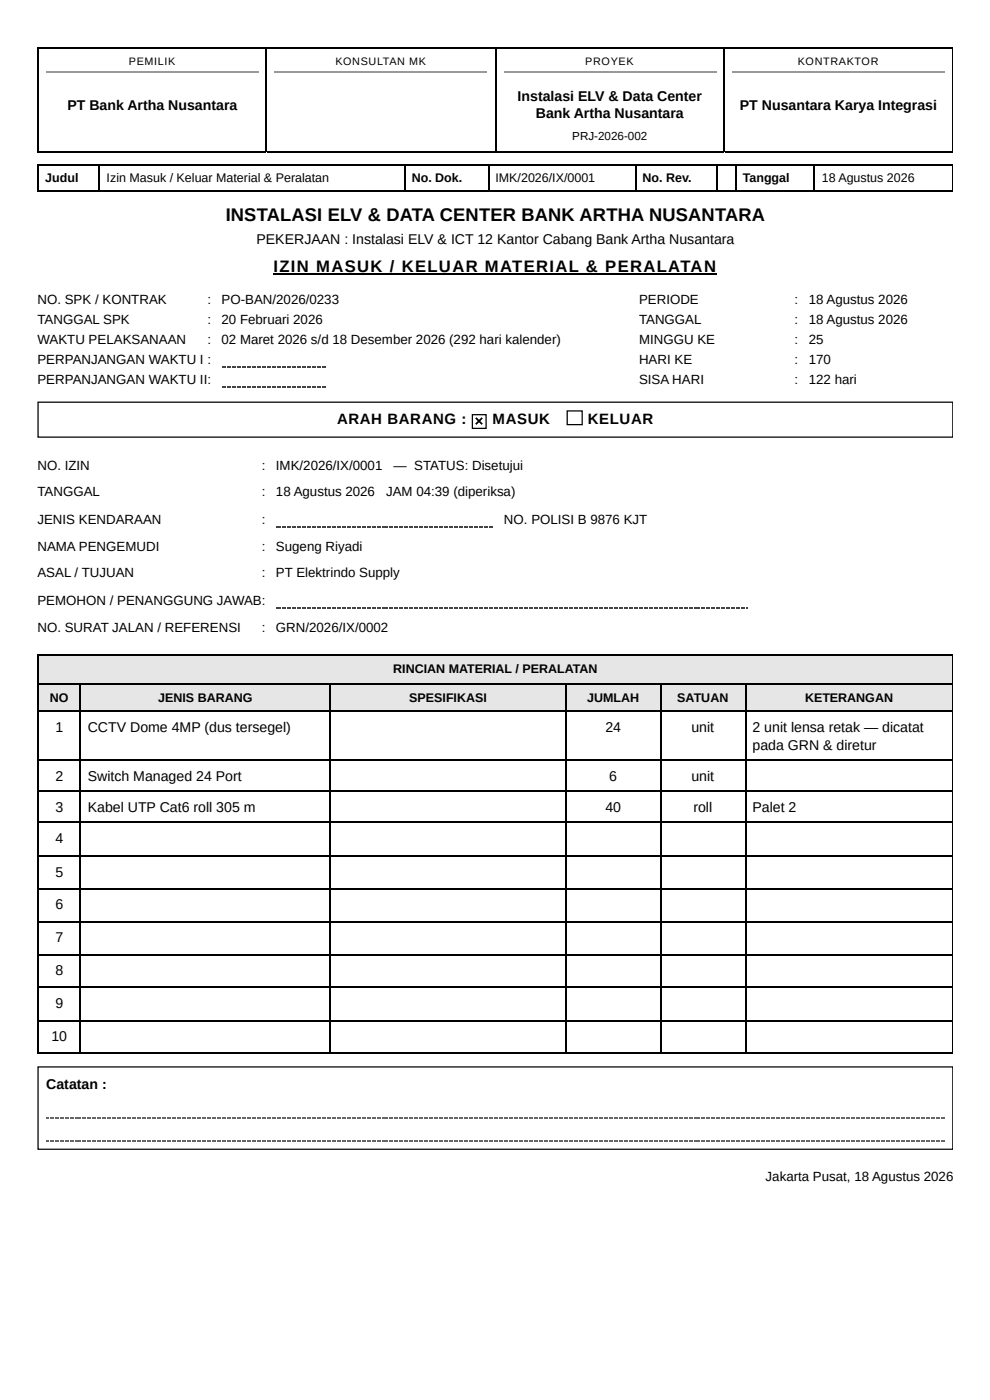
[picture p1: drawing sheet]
<svg xmlns="http://www.w3.org/2000/svg" width="210mm" height="297mm" viewBox="0 0 210 297" stroke-linecap="round" stroke-linejoin="round" font-family="sans-serif">
<defs><g id="words">
<text font-size="3.9" x="47.8" y="46.8">INSTALASI ELV &amp; DATA CENTER BANK ARTHA NUSANTARA</text>
<text font-size="3.5" x="58" y="57.7">IZIN MASUK / KELUAR MATERIAL &amp; PERALATAN</text>
<g font-size="3.2">
<text x="71.5" y="90">ARAH BARANG :</text>
<text x="104.4" y="90">MASUK</text>
<text x="124.6" y="90">KELUAR</text>
</g>
<g font-size="3">
<text x="14.3" y="23.3">PT Bank Artha Nusantara</text>
<text x="109.7" y="21.4">Instalasi ELV &amp; Data Center</text>
<text x="156.9" y="23.3">PT Nusantara Karya Integrasi</text>
<text x="113.6" y="25.1">Bank Artha Nusantara</text>
<text x="54.4" y="51.9">PEKERJAAN : Instalasi ELV &amp; ICT 12 Kantor Cabang Bank Artha Nusantara</text>
<text x="11.7" y="155.3">1</text>
<text x="18.6" y="155.3">CCTV Dome 4MP (dus tersegel)</text>
<text x="128.3" y="155.3">24</text>
<text x="146.6" y="155.3">unit</text>
<text x="159.5" y="155.3">2 unit lensa retak — dicatat</text>
<text x="159.5" y="159">pada GRN &amp; diretur</text>
<text x="11.7" y="165.6">2</text>
<text x="18.6" y="165.6">Switch Managed 24 Port</text>
<text x="129.2" y="165.6">6</text>
<text x="146.6" y="165.6">unit</text>
<text x="11.7" y="172.2">3</text>
<text x="18.6" y="172.2">Kabel UTP Cat6 roll 305 m</text>
<text x="128.3" y="172.2">40</text>
<text x="147" y="172.2">roll</text>
<text x="159.5" y="172.2">Palet 2</text>
<text x="11.7" y="178.9">4</text>
<text x="11.7" y="186">5</text>
<text x="11.7" y="192.9">6</text>
<text x="11.7" y="199.8">7</text>
<text x="11.7" y="206.9">8</text>
<text x="11.7" y="213.8">9</text>
<text x="10.9" y="220.9">10</text>
<text x="9.8" y="231">Catatan :</text>
</g>
<g font-size="2.8">
<text x="7.9" y="64.6">NO. SPK / KONTRAK</text>
<text x="44" y="64.6">:</text>
<text x="47" y="64.6">PO-BAN/2026/0233</text>
<text x="135.5" y="64.6">PERIODE</text>
<text x="168.5" y="64.6">:</text>
<text x="171.5" y="64.6">18 Agustus 2026</text>
<text x="7.9" y="68.8">TANGGAL SPK</text>
<text x="44" y="68.8">:</text>
<text x="47" y="68.8">20 Februari 2026</text>
<text x="135.5" y="68.8">TANGGAL</text>
<text x="168.5" y="68.8">:</text>
<text x="171.5" y="68.8">18 Agustus 2026</text>
<text x="7.9" y="73">WAKTU PELAKSANAAN</text>
<text x="7.9" y="77.3">PERPANJANGAN WAKTU I :</text>
<text x="44" y="73">:</text>
<text x="47" y="73">02 Maret 2026 s/d 18 Desember 2026 (292 hari kalender)</text>
<text x="135.5" y="73">MINGGU KE</text>
<text x="135.5" y="77.3">HARI KE</text>
<text x="168.5" y="73">:</text>
<text x="168.5" y="77.3">:</text>
<text x="171.5" y="73">25</text>
<text x="171.5" y="77.3">170</text>
<text x="7.9" y="81.5">PERPANJANGAN WAKTU II:</text>
<text x="135.5" y="81.5">SISA HARI</text>
<text x="168.5" y="81.5">:</text>
<text x="171.5" y="81.5">122 hari</text>
<text x="7.9" y="99.7">NO. IZIN</text>
<text x="55.5" y="99.7">:</text>
<text x="58.5" y="99.7">IMK/2026/IX/0001</text>
<text x="83.4" y="99.7">— STATUS: Disetujui</text>
<text x="7.9" y="105.3">TANGGAL</text>
<text x="55.5" y="105.3">:</text>
<text x="58.5" y="105.3">18 Agustus 2026</text>
<text x="81.9" y="105.3">JAM 04:39 (diperiksa)</text>
<text x="7.9" y="111.1">JENIS KENDARAAN</text>
<text x="55.5" y="111.1">:</text>
<text x="106.9" y="111.1">NO. POLISI B 9876 KJT</text>
<text x="7.9" y="116.9">NAMA PENGEMUDI</text>
<text x="55.5" y="116.9">:</text>
<text x="58.5" y="116.9">Sugeng Riyadi</text>
<text x="7.9" y="122.5">ASAL / TUJUAN</text>
<text x="55.5" y="122.5">:</text>
<text x="58.5" y="122.5">PT Elektrindo Supply</text>
<text x="7.9" y="128.3">PEMOHON / PENANGGUNG JAWAB:</text>
<text x="7.9" y="134.1">NO. SURAT JALAN / REFERENSI</text>
<text x="55.5" y="134.1">:</text>
<text x="58.5" y="134.1">GRN/2026/IX/0002</text>
<text x="162.3" y="250.6">Jakarta Pusat, 18 Agustus 2026</text>
</g>
<g font-size="2.6">
<text x="9.6" y="38.6">Judul</text>
<text x="22.6" y="38.6">Izin Masuk / Keluar Material &amp; Peralatan</text>
<text x="87.3" y="38.6">No. Dok.</text>
<text x="105" y="38.6">IMK/2026/IX/0001</text>
<text x="136.2" y="38.6">No. Rev.</text>
<text x="157.5" y="38.6">Tanggal</text>
<text x="174.2" y="38.6">18 Agustus 2026</text>
<text x="83.4" y="142.9">RINCIAN MATERIAL / PERALATAN</text>
<text x="10.6" y="149">NO</text>
<text x="33.5" y="149">JENIS BARANG</text>
<text x="86.8" y="149">SPESIFIKASI</text>
<text x="124.5" y="149">JUMLAH</text>
<text x="143.6" y="149">SATUAN</text>
<text x="170.7" y="149">KETERANGAN</text>
</g>
<g font-size="2.5">
<text x="121.3" y="29.6">PRJ-2026-002</text>
<text x="100.5" y="90.2">✕</text>
</g>
<g font-size="2.3">
<text x="27.3" y="13.8">PEMILIK</text>
<text x="71.1" y="13.8">KONSULTAN MK</text>
<text x="124.1" y="13.8">PROYEK</text>
<text x="169.1" y="13.8">KONTRAKTOR</text>
</g>
</g></defs>
<path d="M9.8 15.2h45M58.2 15.2h45M106.9 15.2h45M155.3 15.2h45" fill="none" stroke="#999" stroke-width=".26"/>
<g fill="none" stroke="#000" stroke-width=".26">
<path d="M7.9 10.2h48.5M8.1 10.1v22.2M56.5 10.1v22.2M56.6 10.2h48.4M105.2 10.1v22.2M105.3 10.2h48.2M153.6 10.1v22.2M153.7 10.2h48.3M7.9 32.1h48.5M7.9 35.1h13M8.1 34.9v5.8M21 34.9v5.8"/>
<path d="M21.2 35.1h64.5M56.6 32.1h48.4M85.9 34.9v5.8M86 35.1h17.5M103.6 34.9v5.8M103.7 35.1h31M105.3 32.1h48.2M134.8 34.9v5.8M134.9 35.1h17M152 34.9v5.8M152.1 35.1h3.7M153.7 32.1h48.3"/>
<path d="M156 34.9v5.8M156.1 35.1h16.4M172.6 34.9v5.8M172.8 35.1h29.2M7.9 40.6h13M21.2 40.6h64.5M86 40.6h17.5M103.7 40.6h31M134.9 40.6h17M152.1 40.6h3.7M156.1 40.6h16.4M172.8 40.6h29.2"/>
<path d="M202 85.3h-193.9v7.4h193.9"/>
</g>
<path d="M201.9 10.1v22.2M201.9 34.9v5.8" fill="none" stroke="#000" stroke-width=".21"/>
<g fill="#e6e6e6">
<path d="M8.2 139.2h193.8v5.8h-193.8z"/>
<path d="M8.2 145h9v6.1h-9z"/>
<path d="M17.2 145h52.9v6.1h-52.9z"/>
<path d="M70.1 145h50v6.1h-50z"/>
<path d="M120.1 145h19.9v6.1h-19.9z"/>
<path d="M140 145h18v6.1h-18z"/>
<path d="M158 145h44v6.1h-44z"/>
</g>
<g fill="none" stroke="#000" stroke-width=".26">
<path d="M7.9 139h194.1M8.1 138.9v84.7M7.9 145.1h194.1M7.9 150.9h194.1M17.1 145.3v78.3M70 145.3v78.3M120 145.3v78.3M140.1 145.3v78.3M158.1 145.3v78.3M7.9 161.3h194.1M7.9 167.9h194.1M7.9 174.5h194.1"/>
<path d="M7.9 181.6h194.1M7.9 188.5h194.1M7.9 195.7h194.1M7.9 202.5h194.1M7.9 209.4h194.1M7.9 216.6h194.1M7.9 223.4h194.1M202 226.4h-193.9v17.4h193.9"/>
</g>
<path d="M201.9 138.9v84.7" fill="none" stroke="#000" stroke-width=".21"/>
<g fill="#666">
<path d="M9.8 237.1h.5v.2h-.5z"/>
<path d="M10.6 237.1h.2v.2h-.2z"/>
<path d="M11.1 237.1h.3v.2h-.3z"/>
<path d="M11.6 237.1h.3v.2h-.3z"/>
<path d="M12.2 237.1h.2v.2h-.2z"/>
<path d="M12.7 237.1h.3v.2h-.3z"/>
<path d="M13.2 237.1h.3v.2h-.3z"/>
<path d="M13.8 237.1h.2v.2h-.2z"/>
<path d="M14.3 237.1h.3v.2h-.3z"/>
<path d="M14.8 237.1h.3v.2h-.3z"/>
<path d="M15.3 237.1h.3v.2h-.3z"/>
<path d="M15.9 237.1h.2v.2h-.2z"/>
<path d="M16.4 237.1h.3v.2h-.3z"/>
<path d="M16.9 237.1h.3v.2h-.3z"/>
<path d="M17.5 237.1h.2v.2h-.2z"/>
<path d="M18 237.1h.3v.2h-.3z"/>
<path d="M18.5 237.1h.3v.2h-.3z"/>
<path d="M19 237.1h.3v.2h-.3z"/>
<path d="M19.6 237.1h.2v.2h-.2z"/>
<path d="M20.1 237.1h.3v.2h-.3z"/>
<path d="M20.6 237.1h.3v.2h-.3z"/>
<path d="M21.2 237.1h.2v.2h-.2z"/>
<path d="M21.7 237.1h.3v.2h-.3z"/>
<path d="M22.2 237.1h.3v.2h-.3z"/>
<path d="M22.8 237.1h.2v.2h-.2z"/>
<path d="M23.3 237.1h.2v.2h-.2z"/>
<path d="M23.8 237.1h.3v.2h-.3z"/>
<path d="M24.3 237.1h.3v.2h-.3z"/>
<path d="M24.9 237.1h.2v.2h-.2z"/>
<path d="M25.4 237.1h.3v.2h-.3z"/>
<path d="M25.9 237.1h.3v.2h-.3z"/>
<path d="M26.5 237.1h.2v.2h-.2z"/>
<path d="M27 237.1h.3v.2h-.3z"/>
<path d="M27.5 237.1h.3v.2h-.3z"/>
<path d="M28 237.1h.3v.2h-.3z"/>
<path d="M28.6 237.1h.2v.2h-.2z"/>
<path d="M29.1 237.1h.3v.2h-.3z"/>
<path d="M29.6 237.1h.3v.2h-.3z"/>
<path d="M30.2 237.1h.2v.2h-.2z"/>
<path d="M30.7 237.1h.3v.2h-.3z"/>
<path d="M31.2 237.1h.3v.2h-.3z"/>
<path d="M31.7 237.1h.3v.2h-.3z"/>
<path d="M32.3 237.1h.2v.2h-.2z"/>
<path d="M32.8 237.1h.3v.2h-.3z"/>
<path d="M33.3 237.1h.3v.2h-.3z"/>
<path d="M33.9 237.1h.2v.2h-.2z"/>
<path d="M34.4 237.1h.3v.2h-.3z"/>
<path d="M34.9 237.1h.3v.2h-.3z"/>
<path d="M35.5 237.1h.2v.2h-.2z"/>
<path d="M36 237.1h.2v.2h-.2z"/>
<path d="M36.5 237.1h.3v.2h-.3z"/>
<path d="M37 237.1h.3v.2h-.3z"/>
<path d="M37.6 237.1h.2v.2h-.2z"/>
<path d="M38.1 237.1h.3v.2h-.3z"/>
<path d="M38.6 237.1h.3v.2h-.3z"/>
<path d="M39.2 237.1h.2v.2h-.2z"/>
<path d="M39.7 237.1h.3v.2h-.3z"/>
<path d="M40.2 237.1h.3v.2h-.3z"/>
<path d="M40.7 237.1h.3v.2h-.3z"/>
<path d="M41.3 237.1h.2v.2h-.2z"/>
<path d="M41.8 237.1h.3v.2h-.3z"/>
<path d="M42.3 237.1h.3v.2h-.3z"/>
<path d="M42.9 237.1h.2v.2h-.2z"/>
<path d="M43.4 237.1h.3v.2h-.3z"/>
<path d="M43.9 237.1h.3v.2h-.3z"/>
<path d="M44.4 237.1h.3v.2h-.3z"/>
<path d="M45 237.1h.2v.2h-.2z"/>
<path d="M45.5 237.1h.3v.2h-.3z"/>
<path d="M46 237.1h.3v.2h-.3z"/>
<path d="M46.6 237.1h.2v.2h-.2z"/>
<path d="M47.1 237.1h.3v.2h-.3z"/>
<path d="M47.6 237.1h.3v.2h-.3z"/>
<path d="M48.2 237.1h.2v.2h-.2z"/>
<path d="M48.7 237.1h.2v.2h-.2z"/>
<path d="M49.2 237.1h.3v.2h-.3z"/>
<path d="M49.7 237.1h.3v.2h-.3z"/>
<path d="M50.3 237.1h.2v.2h-.2z"/>
<path d="M50.8 237.1h.3v.2h-.3z"/>
<path d="M51.3 237.1h.3v.2h-.3z"/>
<path d="M51.9 237.1h.2v.2h-.2z"/>
<path d="M52.4 237.1h.3v.2h-.3z"/>
<path d="M52.9 237.1h.3v.2h-.3z"/>
<path d="M53.4 237.1h.3v.2h-.3z"/>
<path d="M54 237.1h.2v.2h-.2z"/>
<path d="M54.5 237.1h.3v.2h-.3z"/>
<path d="M55 237.1h.3v.2h-.3z"/>
<path d="M55.6 237.1h.2v.2h-.2z"/>
<path d="M56.1 237.1h.3v.2h-.3z"/>
<path d="M56.6 237.1h.3v.2h-.3z"/>
<path d="M57.1 237.1h.3v.2h-.3z"/>
<path d="M57.7 237.1h.2v.2h-.2z"/>
<path d="M58.2 237.1h.3v.2h-.3z"/>
<path d="M58.7 237.1h.3v.2h-.3z"/>
<path d="M59.3 237.1h.2v.2h-.2z"/>
<path d="M59.8 237.1h.3v.2h-.3z"/>
<path d="M60.3 237.1h.3v.2h-.3z"/>
<path d="M60.9 237.1h.2v.2h-.2z"/>
<path d="M61.4 237.1h.2v.2h-.2z"/>
<path d="M61.9 237.1h.3v.2h-.3z"/>
<path d="M62.4 237.1h.3v.2h-.3z"/>
<path d="M63 237.1h.2v.2h-.2z"/>
<path d="M63.5 237.1h.3v.2h-.3z"/>
<path d="M64 237.1h.3v.2h-.3z"/>
<path d="M64.6 237.1h.2v.2h-.2z"/>
<path d="M65.1 237.1h.3v.2h-.3z"/>
<path d="M65.6 237.1h.3v.2h-.3z"/>
<path d="M66.1 237.1h.3v.2h-.3z"/>
<path d="M66.7 237.1h.2v.2h-.2z"/>
<path d="M67.2 237.1h.3v.2h-.3z"/>
<path d="M67.7 237.1h.3v.2h-.3z"/>
<path d="M68.3 237.1h.2v.2h-.2z"/>
<path d="M68.8 237.1h.3v.2h-.3z"/>
<path d="M69.3 237.1h.3v.2h-.3z"/>
<path d="M69.8 237.1h.3v.2h-.3z"/>
<path d="M70.4 237.1h.2v.2h-.2z"/>
<path d="M70.9 237.1h.3v.2h-.3z"/>
<path d="M71.4 237.1h.3v.2h-.3z"/>
<path d="M72 237.1h.2v.2h-.2z"/>
<path d="M72.5 237.1h.3v.2h-.3z"/>
<path d="M73 237.1h.3v.2h-.3z"/>
<path d="M73.6 237.1h.2v.2h-.2z"/>
<path d="M74.1 237.1h.2v.2h-.2z"/>
<path d="M74.6 237.1h.3v.2h-.3z"/>
<path d="M75.1 237.1h.3v.2h-.3z"/>
<path d="M75.7 237.1h.2v.2h-.2z"/>
<path d="M76.2 237.1h.3v.2h-.3z"/>
<path d="M76.7 237.1h.3v.2h-.3z"/>
<path d="M77.3 237.1h.2v.2h-.2z"/>
<path d="M77.8 237.1h.3v.2h-.3z"/>
<path d="M78.3 237.1h.3v.2h-.3z"/>
<path d="M78.8 237.1h.3v.2h-.3z"/>
<path d="M79.4 237.1h.2v.2h-.2z"/>
<path d="M79.9 237.1h.3v.2h-.3z"/>
<path d="M80.4 237.1h.3v.2h-.3z"/>
<path d="M81 237.1h.2v.2h-.2z"/>
<path d="M81.5 237.1h.3v.2h-.3z"/>
<path d="M82 237.1h.3v.2h-.3z"/>
<path d="M82.5 237.1h.3v.2h-.3z"/>
<path d="M83.1 237.1h.2v.2h-.2z"/>
<path d="M83.6 237.1h.3v.2h-.3z"/>
<path d="M84.1 237.1h.3v.2h-.3z"/>
<path d="M84.7 237.1h.2v.2h-.2z"/>
<path d="M85.2 237.1h.3v.2h-.3z"/>
<path d="M85.7 237.1h.3v.2h-.3z"/>
<path d="M86.3 237.1h.2v.2h-.2z"/>
<path d="M86.8 237.1h.2v.2h-.2z"/>
<path d="M87.3 237.1h.3v.2h-.3z"/>
<path d="M87.8 237.1h.3v.2h-.3z"/>
<path d="M88.4 237.1h.2v.2h-.2z"/>
<path d="M88.9 237.1h.3v.2h-.3z"/>
<path d="M89.4 237.1h.3v.2h-.3z"/>
<path d="M90 237.1h.2v.2h-.2z"/>
<path d="M90.5 237.1h.3v.2h-.3z"/>
<path d="M91 237.1h.3v.2h-.3z"/>
<path d="M91.5 237.1h.3v.2h-.3z"/>
<path d="M92.1 237.1h.2v.2h-.2z"/>
<path d="M92.6 237.1h.3v.2h-.3z"/>
<path d="M93.1 237.1h.3v.2h-.3z"/>
<path d="M93.7 237.1h.2v.2h-.2z"/>
<path d="M94.2 237.1h.3v.2h-.3z"/>
<path d="M94.7 237.1h.3v.2h-.3z"/>
<path d="M95.2 237.1h.3v.2h-.3z"/>
<path d="M95.8 237.1h.2v.2h-.2z"/>
<path d="M96.3 237.1h.3v.2h-.3z"/>
<path d="M96.8 237.1h.3v.2h-.3z"/>
<path d="M97.4 237.1h.2v.2h-.2z"/>
<path d="M97.9 237.1h.3v.2h-.3z"/>
<path d="M98.4 237.1h.3v.2h-.3z"/>
<path d="M99 237.1h.2v.2h-.2z"/>
<path d="M99.5 237.1h.2v.2h-.2z"/>
<path d="M100 237.1h.3v.2h-.3z"/>
<path d="M100.5 237.1h.3v.2h-.3z"/>
<path d="M101.1 237.1h.2v.2h-.2z"/>
<path d="M101.6 237.1h.3v.2h-.3z"/>
<path d="M102.1 237.1h.3v.2h-.3z"/>
<path d="M102.7 237.1h.2v.2h-.2z"/>
<path d="M103.2 237.1h.3v.2h-.3z"/>
<path d="M103.7 237.1h.3v.2h-.3z"/>
<path d="M104.2 237.1h.3v.2h-.3z"/>
<path d="M104.8 237.1h.2v.2h-.2z"/>
<path d="M105.3 237.1h.3v.2h-.3z"/>
<path d="M105.8 237.1h.3v.2h-.3z"/>
<path d="M106.4 237.1h.2v.2h-.2z"/>
<path d="M106.9 237.1h.3v.2h-.3z"/>
<path d="M107.4 237.1h.3v.2h-.3z"/>
<path d="M107.9 237.1h.3v.2h-.3z"/>
<path d="M108.5 237.1h.2v.2h-.2z"/>
<path d="M109 237.1h.3v.2h-.3z"/>
<path d="M109.5 237.1h.3v.2h-.3z"/>
<path d="M110.1 237.1h.2v.2h-.2z"/>
<path d="M110.6 237.1h.3v.2h-.3z"/>
<path d="M111.1 237.1h.3v.2h-.3z"/>
<path d="M111.7 237.1h.2v.2h-.2z"/>
<path d="M112.2 237.1h.2v.2h-.2z"/>
<path d="M112.7 237.1h.3v.2h-.3z"/>
<path d="M113.2 237.1h.3v.2h-.3z"/>
<path d="M113.8 237.1h.2v.2h-.2z"/>
<path d="M114.3 237.1h.3v.2h-.3z"/>
<path d="M114.8 237.1h.3v.2h-.3z"/>
<path d="M115.4 237.1h.2v.2h-.2z"/>
<path d="M115.9 237.1h.3v.2h-.3z"/>
<path d="M116.4 237.1h.3v.2h-.3z"/>
<path d="M116.9 237.1h.3v.2h-.3z"/>
<path d="M117.5 237.1h.2v.2h-.2z"/>
<path d="M118 237.1h.3v.2h-.3z"/>
<path d="M118.5 237.1h.3v.2h-.3z"/>
<path d="M119.1 237.1h.2v.2h-.2z"/>
<path d="M119.6 237.1h.3v.2h-.3z"/>
<path d="M120.1 237.1h.3v.2h-.3z"/>
<path d="M120.6 237.1h.3v.2h-.3z"/>
<path d="M121.2 237.1h.2v.2h-.2z"/>
<path d="M121.7 237.1h.3v.2h-.3z"/>
<path d="M122.2 237.1h.3v.2h-.3z"/>
<path d="M122.8 237.1h.2v.2h-.2z"/>
<path d="M123.3 237.1h.3v.2h-.3z"/>
<path d="M123.8 237.1h.3v.2h-.3z"/>
<path d="M124.4 237.1h.2v.2h-.2z"/>
<path d="M124.9 237.1h.2v.2h-.2z"/>
<path d="M125.4 237.1h.3v.2h-.3z"/>
<path d="M125.9 237.1h.3v.2h-.3z"/>
<path d="M126.5 237.1h.2v.2h-.2z"/>
<path d="M127 237.1h.3v.2h-.3z"/>
<path d="M127.5 237.1h.3v.2h-.3z"/>
<path d="M128.1 237.1h.2v.2h-.2z"/>
<path d="M128.6 237.1h.3v.2h-.3z"/>
<path d="M129.1 237.1h.3v.2h-.3z"/>
<path d="M129.6 237.1h.3v.2h-.3z"/>
<path d="M130.2 237.1h.2v.2h-.2z"/>
<path d="M130.7 237.1h.3v.2h-.3z"/>
<path d="M131.2 237.1h.3v.2h-.3z"/>
<path d="M131.8 237.1h.2v.2h-.2z"/>
<path d="M132.3 237.1h.3v.2h-.3z"/>
<path d="M132.8 237.1h.3v.2h-.3z"/>
<path d="M133.3 237.1h.3v.2h-.3z"/>
<path d="M133.9 237.1h.2v.2h-.2z"/>
<path d="M134.4 237.1h.3v.2h-.3z"/>
<path d="M134.9 237.1h.3v.2h-.3z"/>
<path d="M135.5 237.1h.2v.2h-.2z"/>
<path d="M136 237.1h.3v.2h-.3z"/>
<path d="M136.5 237.1h.3v.2h-.3z"/>
<path d="M137.1 237.1h.2v.2h-.2z"/>
<path d="M137.6 237.1h.2v.2h-.2z"/>
<path d="M138.1 237.1h.3v.2h-.3z"/>
<path d="M138.6 237.1h.3v.2h-.3z"/>
<path d="M139.2 237.1h.2v.2h-.2z"/>
<path d="M139.7 237.1h.3v.2h-.3z"/>
<path d="M140.2 237.1h.3v.2h-.3z"/>
<path d="M140.8 237.1h.2v.2h-.2z"/>
<path d="M141.3 237.1h.3v.2h-.3z"/>
<path d="M141.8 237.1h.3v.2h-.3z"/>
<path d="M142.3 237.1h.3v.2h-.3z"/>
<path d="M142.9 237.1h.2v.2h-.2z"/>
<path d="M143.4 237.1h.3v.2h-.3z"/>
<path d="M143.9 237.1h.3v.2h-.3z"/>
<path d="M144.5 237.1h.2v.2h-.2z"/>
<path d="M145 237.1h.3v.2h-.3z"/>
<path d="M145.5 237.1h.3v.2h-.3z"/>
<path d="M146 237.1h.3v.2h-.3z"/>
<path d="M146.6 237.1h.2v.2h-.2z"/>
<path d="M147.1 237.1h.3v.2h-.3z"/>
<path d="M147.6 237.1h.3v.2h-.3z"/>
<path d="M148.2 237.1h.2v.2h-.2z"/>
<path d="M148.7 237.1h.3v.2h-.3z"/>
<path d="M149.2 237.1h.3v.2h-.3z"/>
<path d="M149.8 237.1h.2v.2h-.2z"/>
<path d="M150.3 237.1h.2v.2h-.2z"/>
<path d="M150.8 237.1h.3v.2h-.3z"/>
<path d="M151.3 237.1h.3v.2h-.3z"/>
<path d="M151.9 237.1h.2v.2h-.2z"/>
<path d="M152.4 237.1h.3v.2h-.3z"/>
<path d="M152.9 237.1h.3v.2h-.3z"/>
<path d="M153.5 237.1h.2v.2h-.2z"/>
<path d="M154 237.1h.3v.2h-.3z"/>
<path d="M154.5 237.1h.3v.2h-.3z"/>
<path d="M155 237.1h.3v.2h-.3z"/>
<path d="M155.6 237.1h.2v.2h-.2z"/>
<path d="M156.1 237.1h.3v.2h-.3z"/>
<path d="M156.6 237.1h.3v.2h-.3z"/>
<path d="M157.2 237.1h.2v.2h-.2z"/>
<path d="M157.7 237.1h.3v.2h-.3z"/>
<path d="M158.2 237.1h.3v.2h-.3z"/>
<path d="M158.7 237.1h.3v.2h-.3z"/>
<path d="M159.3 237.1h.2v.2h-.2z"/>
<path d="M159.8 237.1h.3v.2h-.3z"/>
<path d="M160.3 237.1h.3v.2h-.3z"/>
<path d="M160.9 237.1h.2v.2h-.2z"/>
<path d="M161.4 237.1h.3v.2h-.3z"/>
<path d="M161.9 237.1h.3v.2h-.3z"/>
<path d="M162.5 237.1h.2v.2h-.2z"/>
<path d="M163 237.1h.2v.2h-.2z"/>
<path d="M163.5 237.1h.3v.2h-.3z"/>
<path d="M164 237.1h.3v.2h-.3z"/>
<path d="M164.6 237.1h.2v.2h-.2z"/>
<path d="M165.1 237.1h.3v.2h-.3z"/>
<path d="M165.6 237.1h.3v.2h-.3z"/>
<path d="M166.2 237.1h.2v.2h-.2z"/>
<path d="M166.7 237.1h.3v.2h-.3z"/>
<path d="M167.2 237.1h.3v.2h-.3z"/>
<path d="M167.7 237.1h.3v.2h-.3z"/>
<path d="M168.3 237.1h.2v.2h-.2z"/>
<path d="M168.8 237.1h.3v.2h-.3z"/>
<path d="M169.3 237.1h.3v.2h-.3z"/>
<path d="M169.9 237.1h.2v.2h-.2z"/>
<path d="M170.4 237.1h.3v.2h-.3z"/>
<path d="M170.9 237.1h.3v.2h-.3z"/>
<path d="M171.4 237.1h.3v.2h-.3z"/>
<path d="M172 237.1h.2v.2h-.2z"/>
<path d="M172.5 237.1h.3v.2h-.3z"/>
<path d="M173 237.1h.3v.2h-.3z"/>
<path d="M173.6 237.1h.2v.2h-.2z"/>
<path d="M174.1 237.1h.3v.2h-.3z"/>
<path d="M174.6 237.1h.3v.2h-.3z"/>
<path d="M175.2 237.1h.2v.2h-.2z"/>
<path d="M175.7 237.1h.2v.2h-.2z"/>
<path d="M176.2 237.1h.3v.2h-.3z"/>
<path d="M176.7 237.1h.3v.2h-.3z"/>
<path d="M177.3 237.1h.2v.2h-.2z"/>
<path d="M177.8 237.1h.3v.2h-.3z"/>
<path d="M178.3 237.1h.3v.2h-.3z"/>
<path d="M178.9 237.1h.2v.2h-.2z"/>
<path d="M179.4 237.1h.3v.2h-.3z"/>
<path d="M179.9 237.1h.3v.2h-.3z"/>
<path d="M180.4 237.1h.3v.2h-.3z"/>
<path d="M181 237.1h.2v.2h-.2z"/>
<path d="M181.5 237.1h.3v.2h-.3z"/>
<path d="M182 237.1h.3v.2h-.3z"/>
<path d="M182.6 237.1h.2v.2h-.2z"/>
<path d="M183.1 237.1h.3v.2h-.3z"/>
<path d="M183.6 237.1h.3v.2h-.3z"/>
<path d="M184.1 237.1h.3v.2h-.3z"/>
<path d="M184.7 237.1h.2v.2h-.2z"/>
<path d="M185.2 237.1h.3v.2h-.3z"/>
<path d="M185.7 237.1h.3v.2h-.3z"/>
<path d="M186.3 237.1h.2v.2h-.2z"/>
<path d="M186.8 237.1h.3v.2h-.3z"/>
<path d="M187.3 237.1h.3v.2h-.3z"/>
<path d="M187.9 237.1h.2v.2h-.2z"/>
<path d="M188.4 237.1h.2v.2h-.2z"/>
<path d="M188.9 237.1h.3v.2h-.3z"/>
<path d="M189.4 237.1h.3v.2h-.3z"/>
<path d="M190 237.1h.2v.2h-.2z"/>
<path d="M190.5 237.1h.3v.2h-.3z"/>
<path d="M191 237.1h.3v.2h-.3z"/>
<path d="M191.6 237.1h.2v.2h-.2z"/>
<path d="M192.1 237.1h.3v.2h-.3z"/>
<path d="M192.6 237.1h.3v.2h-.3z"/>
<path d="M193.1 237.1h.3v.2h-.3z"/>
<path d="M193.7 237.1h.2v.2h-.2z"/>
<path d="M194.2 237.1h.3v.2h-.3z"/>
<path d="M194.7 237.1h.3v.2h-.3z"/>
<path d="M195.3 237.1h.2v.2h-.2z"/>
<path d="M195.8 237.1h.3v.2h-.3z"/>
<path d="M196.3 237.1h.3v.2h-.3z"/>
<path d="M196.8 237.1h.3v.2h-.3z"/>
<path d="M197.4 237.1h.2v.2h-.2z"/>
<path d="M197.9 237.1h.3v.2h-.3z"/>
<path d="M198.4 237.1h.3v.2h-.3z"/>
<path d="M199 237.1h.2v.2h-.2z"/>
<path d="M199.5 237.1h.3v.2h-.3z"/>
<path d="M200 237.1h.3v.2h-.3z"/>
<path d="M9.8 241.8h.5v.3h-.5z"/>
<path d="M10.6 241.8h.2v.3h-.2z"/>
<path d="M11.1 241.8h.3v.3h-.3z"/>
<path d="M11.6 241.8h.3v.3h-.3z"/>
<path d="M12.2 241.8h.2v.3h-.2z"/>
<path d="M12.7 241.8h.3v.3h-.3z"/>
<path d="M13.2 241.8h.3v.3h-.3z"/>
<path d="M13.8 241.8h.2v.3h-.2z"/>
<path d="M14.3 241.8h.3v.3h-.3z"/>
<path d="M14.8 241.8h.3v.3h-.3z"/>
<path d="M15.3 241.8h.3v.3h-.3z"/>
<path d="M15.9 241.8h.2v.3h-.2z"/>
<path d="M16.4 241.8h.3v.3h-.3z"/>
<path d="M16.9 241.8h.3v.3h-.3z"/>
<path d="M17.5 241.8h.2v.3h-.2z"/>
<path d="M18 241.8h.3v.3h-.3z"/>
<path d="M18.5 241.8h.3v.3h-.3z"/>
<path d="M19 241.8h.3v.3h-.3z"/>
<path d="M19.6 241.8h.2v.3h-.2z"/>
<path d="M20.1 241.8h.3v.3h-.3z"/>
<path d="M20.6 241.8h.3v.3h-.3z"/>
<path d="M21.2 241.8h.2v.3h-.2z"/>
<path d="M21.7 241.8h.3v.3h-.3z"/>
<path d="M22.2 241.8h.3v.3h-.3z"/>
<path d="M22.8 241.8h.2v.3h-.2z"/>
<path d="M23.3 241.8h.2v.3h-.2z"/>
<path d="M23.8 241.8h.3v.3h-.3z"/>
<path d="M24.3 241.8h.3v.3h-.3z"/>
<path d="M24.9 241.8h.2v.3h-.2z"/>
<path d="M25.4 241.8h.3v.3h-.3z"/>
<path d="M25.9 241.8h.3v.3h-.3z"/>
<path d="M26.5 241.8h.2v.3h-.2z"/>
<path d="M27 241.8h.3v.3h-.3z"/>
<path d="M27.5 241.8h.3v.3h-.3z"/>
<path d="M28 241.8h.3v.3h-.3z"/>
<path d="M28.6 241.8h.2v.3h-.2z"/>
<path d="M29.1 241.8h.3v.3h-.3z"/>
<path d="M29.6 241.8h.3v.3h-.3z"/>
<path d="M30.2 241.8h.2v.3h-.2z"/>
<path d="M30.7 241.8h.3v.3h-.3z"/>
<path d="M31.2 241.8h.3v.3h-.3z"/>
<path d="M31.7 241.8h.3v.3h-.3z"/>
<path d="M32.3 241.8h.2v.3h-.2z"/>
<path d="M32.8 241.8h.3v.3h-.3z"/>
<path d="M33.3 241.8h.3v.3h-.3z"/>
<path d="M33.9 241.8h.2v.3h-.2z"/>
<path d="M34.4 241.8h.3v.3h-.3z"/>
<path d="M34.9 241.8h.3v.3h-.3z"/>
<path d="M35.5 241.8h.2v.3h-.2z"/>
<path d="M36 241.8h.2v.3h-.2z"/>
<path d="M36.5 241.8h.3v.3h-.3z"/>
<path d="M37 241.8h.3v.3h-.3z"/>
<path d="M37.6 241.8h.2v.3h-.2z"/>
<path d="M38.1 241.8h.3v.3h-.3z"/>
<path d="M38.6 241.8h.3v.3h-.3z"/>
<path d="M39.2 241.8h.2v.3h-.2z"/>
<path d="M39.7 241.8h.3v.3h-.3z"/>
<path d="M40.2 241.8h.3v.3h-.3z"/>
<path d="M40.7 241.8h.3v.3h-.3z"/>
<path d="M41.3 241.8h.2v.3h-.2z"/>
<path d="M41.8 241.8h.3v.3h-.3z"/>
<path d="M42.3 241.8h.3v.3h-.3z"/>
<path d="M42.9 241.8h.2v.3h-.2z"/>
<path d="M43.4 241.8h.3v.3h-.3z"/>
<path d="M43.9 241.8h.3v.3h-.3z"/>
<path d="M44.4 241.8h.3v.3h-.3z"/>
<path d="M45 241.8h.2v.3h-.2z"/>
<path d="M45.5 241.8h.3v.3h-.3z"/>
<path d="M46 241.8h.3v.3h-.3z"/>
<path d="M46.6 241.8h.2v.3h-.2z"/>
<path d="M47.1 241.8h.3v.3h-.3z"/>
<path d="M47.6 241.8h.3v.3h-.3z"/>
<path d="M48.2 241.8h.2v.3h-.2z"/>
<path d="M48.7 241.8h.2v.3h-.2z"/>
<path d="M49.2 241.8h.3v.3h-.3z"/>
<path d="M49.7 241.8h.3v.3h-.3z"/>
<path d="M50.3 241.8h.2v.3h-.2z"/>
<path d="M50.8 241.8h.3v.3h-.3z"/>
<path d="M51.3 241.8h.3v.3h-.3z"/>
<path d="M51.9 241.8h.2v.3h-.2z"/>
<path d="M52.4 241.8h.3v.3h-.3z"/>
<path d="M52.9 241.8h.3v.3h-.3z"/>
<path d="M53.4 241.8h.3v.3h-.3z"/>
<path d="M54 241.8h.2v.3h-.2z"/>
<path d="M54.5 241.8h.3v.3h-.3z"/>
<path d="M55 241.8h.3v.3h-.3z"/>
<path d="M55.6 241.8h.2v.3h-.2z"/>
<path d="M56.1 241.8h.3v.3h-.3z"/>
<path d="M56.6 241.8h.3v.3h-.3z"/>
<path d="M57.1 241.8h.3v.3h-.3z"/>
<path d="M57.7 241.8h.2v.3h-.2z"/>
<path d="M58.2 241.8h.3v.3h-.3z"/>
<path d="M58.7 241.8h.3v.3h-.3z"/>
<path d="M59.3 241.8h.2v.3h-.2z"/>
<path d="M59.8 241.8h.3v.3h-.3z"/>
<path d="M60.3 241.8h.3v.3h-.3z"/>
<path d="M60.9 241.8h.2v.3h-.2z"/>
<path d="M61.4 241.8h.2v.3h-.2z"/>
<path d="M61.9 241.8h.3v.3h-.3z"/>
<path d="M62.4 241.8h.3v.3h-.3z"/>
<path d="M63 241.8h.2v.3h-.2z"/>
<path d="M63.5 241.8h.3v.3h-.3z"/>
<path d="M64 241.8h.3v.3h-.3z"/>
<path d="M64.6 241.8h.2v.3h-.2z"/>
<path d="M65.1 241.8h.3v.3h-.3z"/>
<path d="M65.6 241.8h.3v.3h-.3z"/>
<path d="M66.1 241.8h.3v.3h-.3z"/>
<path d="M66.7 241.8h.2v.3h-.2z"/>
<path d="M67.2 241.8h.3v.3h-.3z"/>
<path d="M67.7 241.8h.3v.3h-.3z"/>
<path d="M68.3 241.8h.2v.3h-.2z"/>
<path d="M68.8 241.8h.3v.3h-.3z"/>
<path d="M69.3 241.8h.3v.3h-.3z"/>
<path d="M69.8 241.8h.3v.3h-.3z"/>
<path d="M70.4 241.8h.2v.3h-.2z"/>
<path d="M70.9 241.8h.3v.3h-.3z"/>
<path d="M71.4 241.8h.3v.3h-.3z"/>
<path d="M72 241.8h.2v.3h-.2z"/>
<path d="M72.5 241.8h.3v.3h-.3z"/>
<path d="M73 241.8h.3v.3h-.3z"/>
<path d="M73.6 241.8h.2v.3h-.2z"/>
<path d="M74.1 241.8h.2v.3h-.2z"/>
<path d="M74.6 241.8h.3v.3h-.3z"/>
<path d="M75.1 241.8h.3v.3h-.3z"/>
<path d="M75.7 241.8h.2v.3h-.2z"/>
<path d="M76.2 241.8h.3v.3h-.3z"/>
<path d="M76.7 241.8h.3v.3h-.3z"/>
<path d="M77.3 241.8h.2v.3h-.2z"/>
<path d="M77.8 241.8h.3v.3h-.3z"/>
<path d="M78.3 241.8h.3v.3h-.3z"/>
<path d="M78.8 241.8h.3v.3h-.3z"/>
<path d="M79.4 241.8h.2v.3h-.2z"/>
<path d="M79.9 241.8h.3v.3h-.3z"/>
<path d="M80.4 241.8h.3v.3h-.3z"/>
<path d="M81 241.8h.2v.3h-.2z"/>
<path d="M81.5 241.8h.3v.3h-.3z"/>
<path d="M82 241.8h.3v.3h-.3z"/>
<path d="M82.5 241.8h.3v.3h-.3z"/>
<path d="M83.1 241.8h.2v.3h-.2z"/>
<path d="M83.6 241.8h.3v.3h-.3z"/>
<path d="M84.1 241.8h.3v.3h-.3z"/>
<path d="M84.7 241.8h.2v.3h-.2z"/>
<path d="M85.2 241.8h.3v.3h-.3z"/>
<path d="M85.7 241.8h.3v.3h-.3z"/>
<path d="M86.3 241.8h.2v.3h-.2z"/>
<path d="M86.8 241.8h.2v.3h-.2z"/>
<path d="M87.3 241.8h.3v.3h-.3z"/>
<path d="M87.8 241.8h.3v.3h-.3z"/>
<path d="M88.4 241.8h.2v.3h-.2z"/>
<path d="M88.9 241.8h.3v.3h-.3z"/>
<path d="M89.4 241.8h.3v.3h-.3z"/>
<path d="M90 241.8h.2v.3h-.2z"/>
<path d="M90.5 241.8h.3v.3h-.3z"/>
<path d="M91 241.8h.3v.3h-.3z"/>
<path d="M91.5 241.8h.3v.3h-.3z"/>
<path d="M92.1 241.8h.2v.3h-.2z"/>
<path d="M92.6 241.8h.3v.3h-.3z"/>
<path d="M93.1 241.8h.3v.3h-.3z"/>
<path d="M93.7 241.8h.2v.3h-.2z"/>
<path d="M94.2 241.8h.3v.3h-.3z"/>
<path d="M94.7 241.8h.3v.3h-.3z"/>
<path d="M95.2 241.8h.3v.3h-.3z"/>
<path d="M95.8 241.8h.2v.3h-.2z"/>
<path d="M96.3 241.8h.3v.3h-.3z"/>
<path d="M96.8 241.8h.3v.3h-.3z"/>
<path d="M97.4 241.8h.2v.3h-.2z"/>
<path d="M97.9 241.8h.3v.3h-.3z"/>
<path d="M98.4 241.8h.3v.3h-.3z"/>
<path d="M99 241.8h.2v.3h-.2z"/>
<path d="M99.5 241.8h.2v.3h-.2z"/>
<path d="M100 241.8h.3v.3h-.3z"/>
<path d="M100.5 241.8h.3v.3h-.3z"/>
<path d="M101.1 241.8h.2v.3h-.2z"/>
<path d="M101.6 241.8h.3v.3h-.3z"/>
<path d="M102.1 241.8h.3v.3h-.3z"/>
<path d="M102.7 241.8h.2v.3h-.2z"/>
<path d="M103.2 241.8h.3v.3h-.3z"/>
<path d="M103.7 241.8h.3v.3h-.3z"/>
<path d="M104.2 241.8h.3v.3h-.3z"/>
<path d="M104.8 241.8h.2v.3h-.2z"/>
<path d="M105.3 241.8h.3v.3h-.3z"/>
<path d="M105.8 241.8h.3v.3h-.3z"/>
<path d="M106.4 241.8h.2v.3h-.2z"/>
<path d="M106.9 241.8h.3v.3h-.3z"/>
<path d="M107.4 241.8h.3v.3h-.3z"/>
<path d="M107.9 241.8h.3v.3h-.3z"/>
<path d="M108.5 241.8h.2v.3h-.2z"/>
<path d="M109 241.8h.3v.3h-.3z"/>
<path d="M109.5 241.8h.3v.3h-.3z"/>
<path d="M110.1 241.8h.2v.3h-.2z"/>
<path d="M110.6 241.8h.3v.3h-.3z"/>
<path d="M111.1 241.8h.3v.3h-.3z"/>
<path d="M111.7 241.8h.2v.3h-.2z"/>
<path d="M112.2 241.8h.2v.3h-.2z"/>
<path d="M112.7 241.8h.3v.3h-.3z"/>
<path d="M113.2 241.8h.3v.3h-.3z"/>
<path d="M113.8 241.8h.2v.3h-.2z"/>
<path d="M114.3 241.8h.3v.3h-.3z"/>
<path d="M114.8 241.8h.3v.3h-.3z"/>
<path d="M115.4 241.8h.2v.3h-.2z"/>
<path d="M115.9 241.8h.3v.3h-.3z"/>
<path d="M116.4 241.8h.3v.3h-.3z"/>
<path d="M116.9 241.8h.3v.3h-.3z"/>
<path d="M117.5 241.8h.2v.3h-.2z"/>
<path d="M118 241.8h.3v.3h-.3z"/>
<path d="M118.5 241.8h.3v.3h-.3z"/>
<path d="M119.1 241.8h.2v.3h-.2z"/>
<path d="M119.6 241.8h.3v.3h-.3z"/>
<path d="M120.1 241.8h.3v.3h-.3z"/>
<path d="M120.6 241.8h.3v.3h-.3z"/>
<path d="M121.2 241.8h.2v.3h-.2z"/>
<path d="M121.7 241.8h.3v.3h-.3z"/>
<path d="M122.2 241.8h.3v.3h-.3z"/>
<path d="M122.8 241.8h.2v.3h-.2z"/>
<path d="M123.3 241.8h.3v.3h-.3z"/>
<path d="M123.8 241.8h.3v.3h-.3z"/>
<path d="M124.4 241.8h.2v.3h-.2z"/>
<path d="M124.9 241.8h.2v.3h-.2z"/>
<path d="M125.4 241.8h.3v.3h-.3z"/>
<path d="M125.9 241.8h.3v.3h-.3z"/>
<path d="M126.5 241.8h.2v.3h-.2z"/>
<path d="M127 241.8h.3v.3h-.3z"/>
<path d="M127.5 241.8h.3v.3h-.3z"/>
<path d="M128.1 241.8h.2v.3h-.2z"/>
<path d="M128.6 241.8h.3v.3h-.3z"/>
<path d="M129.1 241.8h.3v.3h-.3z"/>
<path d="M129.6 241.8h.3v.3h-.3z"/>
<path d="M130.2 241.8h.2v.3h-.2z"/>
<path d="M130.7 241.8h.3v.3h-.3z"/>
<path d="M131.2 241.8h.3v.3h-.3z"/>
<path d="M131.8 241.8h.2v.3h-.2z"/>
<path d="M132.3 241.8h.3v.3h-.3z"/>
<path d="M132.8 241.8h.3v.3h-.3z"/>
<path d="M133.3 241.8h.3v.3h-.3z"/>
<path d="M133.9 241.8h.2v.3h-.2z"/>
<path d="M134.4 241.8h.3v.3h-.3z"/>
<path d="M134.9 241.8h.3v.3h-.3z"/>
<path d="M135.5 241.8h.2v.3h-.2z"/>
<path d="M136 241.8h.3v.3h-.3z"/>
<path d="M136.5 241.8h.3v.3h-.3z"/>
<path d="M137.1 241.8h.2v.3h-.2z"/>
<path d="M137.6 241.8h.2v.3h-.2z"/>
<path d="M138.1 241.8h.3v.3h-.3z"/>
<path d="M138.6 241.8h.3v.3h-.3z"/>
<path d="M139.2 241.8h.2v.3h-.2z"/>
<path d="M139.7 241.8h.3v.3h-.3z"/>
<path d="M140.2 241.8h.3v.3h-.3z"/>
<path d="M140.8 241.8h.2v.3h-.2z"/>
<path d="M141.3 241.8h.3v.3h-.3z"/>
<path d="M141.8 241.8h.3v.3h-.3z"/>
<path d="M142.3 241.8h.3v.3h-.3z"/>
<path d="M142.9 241.8h.2v.3h-.2z"/>
<path d="M143.4 241.8h.3v.3h-.3z"/>
<path d="M143.9 241.8h.3v.3h-.3z"/>
<path d="M144.5 241.8h.2v.3h-.2z"/>
<path d="M145 241.8h.3v.3h-.3z"/>
<path d="M145.5 241.8h.3v.3h-.3z"/>
<path d="M146 241.8h.3v.3h-.3z"/>
<path d="M146.6 241.8h.2v.3h-.2z"/>
<path d="M147.1 241.8h.3v.3h-.3z"/>
<path d="M147.6 241.8h.3v.3h-.3z"/>
<path d="M148.2 241.8h.2v.3h-.2z"/>
<path d="M148.7 241.8h.3v.3h-.3z"/>
<path d="M149.2 241.8h.3v.3h-.3z"/>
<path d="M149.8 241.8h.2v.3h-.2z"/>
<path d="M150.3 241.8h.2v.3h-.2z"/>
<path d="M150.8 241.8h.3v.3h-.3z"/>
<path d="M151.3 241.8h.3v.3h-.3z"/>
<path d="M151.9 241.8h.2v.3h-.2z"/>
<path d="M152.4 241.8h.3v.3h-.3z"/>
<path d="M152.9 241.8h.3v.3h-.3z"/>
<path d="M153.5 241.8h.2v.3h-.2z"/>
<path d="M154 241.8h.3v.3h-.3z"/>
<path d="M154.5 241.8h.3v.3h-.3z"/>
<path d="M155 241.8h.3v.3h-.3z"/>
<path d="M155.6 241.8h.2v.3h-.2z"/>
<path d="M156.1 241.8h.3v.3h-.3z"/>
<path d="M156.6 241.8h.3v.3h-.3z"/>
<path d="M157.2 241.8h.2v.3h-.2z"/>
<path d="M157.7 241.8h.3v.3h-.3z"/>
<path d="M158.2 241.8h.3v.3h-.3z"/>
<path d="M158.7 241.8h.3v.3h-.3z"/>
<path d="M159.3 241.8h.2v.3h-.2z"/>
<path d="M159.8 241.8h.3v.3h-.3z"/>
<path d="M160.3 241.8h.3v.3h-.3z"/>
<path d="M160.9 241.8h.2v.3h-.2z"/>
<path d="M161.4 241.8h.3v.3h-.3z"/>
<path d="M161.9 241.8h.3v.3h-.3z"/>
<path d="M162.5 241.8h.2v.3h-.2z"/>
<path d="M163 241.8h.2v.3h-.2z"/>
<path d="M163.5 241.8h.3v.3h-.3z"/>
<path d="M164 241.8h.3v.3h-.3z"/>
<path d="M164.6 241.8h.2v.3h-.2z"/>
<path d="M165.1 241.8h.3v.3h-.3z"/>
<path d="M165.6 241.8h.3v.3h-.3z"/>
<path d="M166.2 241.8h.2v.3h-.2z"/>
<path d="M166.7 241.8h.3v.3h-.3z"/>
<path d="M167.2 241.8h.3v.3h-.3z"/>
<path d="M167.7 241.8h.3v.3h-.3z"/>
<path d="M168.3 241.8h.2v.3h-.2z"/>
<path d="M168.8 241.8h.3v.3h-.3z"/>
<path d="M169.3 241.8h.3v.3h-.3z"/>
<path d="M169.9 241.8h.2v.3h-.2z"/>
<path d="M170.4 241.8h.3v.3h-.3z"/>
<path d="M170.9 241.8h.3v.3h-.3z"/>
<path d="M171.4 241.8h.3v.3h-.3z"/>
<path d="M172 241.8h.2v.3h-.2z"/>
<path d="M172.5 241.8h.3v.3h-.3z"/>
<path d="M173 241.8h.3v.3h-.3z"/>
<path d="M173.6 241.8h.2v.3h-.2z"/>
<path d="M174.1 241.8h.3v.3h-.3z"/>
<path d="M174.6 241.8h.3v.3h-.3z"/>
<path d="M175.2 241.8h.2v.3h-.2z"/>
<path d="M175.7 241.8h.2v.3h-.2z"/>
<path d="M176.2 241.8h.3v.3h-.3z"/>
<path d="M176.7 241.8h.3v.3h-.3z"/>
<path d="M177.3 241.8h.2v.3h-.2z"/>
<path d="M177.8 241.8h.3v.3h-.3z"/>
<path d="M178.3 241.8h.3v.3h-.3z"/>
<path d="M178.9 241.8h.2v.3h-.2z"/>
<path d="M179.4 241.8h.3v.3h-.3z"/>
<path d="M179.9 241.8h.3v.3h-.3z"/>
<path d="M180.4 241.8h.3v.3h-.3z"/>
<path d="M181 241.8h.2v.3h-.2z"/>
<path d="M181.5 241.8h.3v.3h-.3z"/>
<path d="M182 241.8h.3v.3h-.3z"/>
<path d="M182.6 241.8h.2v.3h-.2z"/>
<path d="M183.1 241.8h.3v.3h-.3z"/>
<path d="M183.6 241.8h.3v.3h-.3z"/>
<path d="M184.1 241.8h.3v.3h-.3z"/>
<path d="M184.7 241.8h.2v.3h-.2z"/>
<path d="M185.2 241.8h.3v.3h-.3z"/>
<path d="M185.7 241.8h.3v.3h-.3z"/>
<path d="M186.3 241.8h.2v.3h-.2z"/>
<path d="M186.8 241.8h.3v.3h-.3z"/>
<path d="M187.3 241.8h.3v.3h-.3z"/>
<path d="M187.9 241.8h.2v.3h-.2z"/>
<path d="M188.4 241.8h.2v.3h-.2z"/>
<path d="M188.9 241.8h.3v.3h-.3z"/>
<path d="M189.4 241.8h.3v.3h-.3z"/>
<path d="M190 241.8h.2v.3h-.2z"/>
<path d="M190.5 241.8h.3v.3h-.3z"/>
<path d="M191 241.8h.3v.3h-.3z"/>
<path d="M191.6 241.8h.2v.3h-.2z"/>
<path d="M192.1 241.8h.3v.3h-.3z"/>
<path d="M192.6 241.8h.3v.3h-.3z"/>
<path d="M193.1 241.8h.3v.3h-.3z"/>
<path d="M193.7 241.8h.2v.3h-.2z"/>
<path d="M194.2 241.8h.3v.3h-.3z"/>
<path d="M194.7 241.8h.3v.3h-.3z"/>
<path d="M195.3 241.8h.2v.3h-.2z"/>
<path d="M195.8 241.8h.3v.3h-.3z"/>
<path d="M196.3 241.8h.3v.3h-.3z"/>
<path d="M196.8 241.8h.3v.3h-.3z"/>
<path d="M197.4 241.8h.2v.3h-.2z"/>
<path d="M197.9 241.8h.3v.3h-.3z"/>
<path d="M198.4 241.8h.3v.3h-.3z"/>
<path d="M199 241.8h.2v.3h-.2z"/>
<path d="M199.5 241.8h.3v.3h-.3z"/>
<path d="M200 241.8h.3v.3h-.3z"/>
</g>
<path d="M58 58.1h94.1" fill="none" stroke="#000" stroke-width=".26"/>
<g fill="#444">
<path d="M47.1 77.8h.3v.3h-.3z"/>
<path d="M47.6 77.8h.3v.3h-.3z"/>
<path d="M48.2 77.8h.2v.3h-.2z"/>
<path d="M48.7 77.8h.2v.3h-.2z"/>
<path d="M49.2 77.8h.3v.3h-.3z"/>
<path d="M49.7 77.8h.3v.3h-.3z"/>
<path d="M50.3 77.8h.2v.3h-.2z"/>
<path d="M50.8 77.8h.3v.3h-.3z"/>
<path d="M51.3 77.8h.3v.3h-.3z"/>
<path d="M51.9 77.8h.2v.3h-.2z"/>
<path d="M52.4 77.8h.3v.3h-.3z"/>
<path d="M52.9 77.8h.3v.3h-.3z"/>
<path d="M53.4 77.8h.3v.3h-.3z"/>
<path d="M54 77.8h.2v.3h-.2z"/>
<path d="M54.5 77.8h.3v.3h-.3z"/>
<path d="M55 77.8h.3v.3h-.3z"/>
<path d="M55.6 77.8h.2v.3h-.2z"/>
<path d="M56.1 77.8h.3v.3h-.3z"/>
<path d="M56.6 77.8h.3v.3h-.3z"/>
<path d="M57.1 77.8h.3v.3h-.3z"/>
<path d="M57.7 77.8h.2v.3h-.2z"/>
<path d="M58.2 77.8h.3v.3h-.3z"/>
<path d="M58.7 77.8h.3v.3h-.3z"/>
<path d="M59.3 77.8h.2v.3h-.2z"/>
<path d="M59.8 77.8h.3v.3h-.3z"/>
<path d="M60.3 77.8h.3v.3h-.3z"/>
<path d="M60.9 77.8h.2v.3h-.2z"/>
<path d="M61.4 77.8h.2v.3h-.2z"/>
<path d="M61.9 77.8h.3v.3h-.3z"/>
<path d="M62.4 77.8h.3v.3h-.3z"/>
<path d="M63 77.8h.2v.3h-.2z"/>
<path d="M63.5 77.8h.3v.3h-.3z"/>
<path d="M64 77.8h.3v.3h-.3z"/>
<path d="M64.6 77.8h.2v.3h-.2z"/>
<path d="M65.1 77.8h.3v.3h-.3z"/>
<path d="M65.6 77.8h.3v.3h-.3z"/>
<path d="M66.1 77.8h.3v.3h-.3z"/>
<path d="M66.7 77.8h.2v.3h-.2z"/>
<path d="M67.2 77.8h.3v.3h-.3z"/>
<path d="M67.7 77.8h.3v.3h-.3z"/>
<path d="M68.3 77.8h.2v.3h-.2z"/>
<path d="M68.8 77.8h.3v.3h-.3z"/>
<path d="M47.1 82h.3v.3h-.3z"/>
<path d="M47.6 82h.3v.3h-.3z"/>
<path d="M48.2 82h.2v.3h-.2z"/>
<path d="M48.7 82h.2v.3h-.2z"/>
<path d="M49.2 82h.3v.3h-.3z"/>
<path d="M49.7 82h.3v.3h-.3z"/>
<path d="M50.3 82h.2v.3h-.2z"/>
<path d="M50.8 82h.3v.3h-.3z"/>
<path d="M51.3 82h.3v.3h-.3z"/>
<path d="M51.9 82h.2v.3h-.2z"/>
<path d="M52.4 82h.3v.3h-.3z"/>
<path d="M52.9 82h.3v.3h-.3z"/>
<path d="M53.4 82h.3v.3h-.3z"/>
<path d="M54 82h.2v.3h-.2z"/>
<path d="M54.5 82h.3v.3h-.3z"/>
<path d="M55 82h.3v.3h-.3z"/>
<path d="M55.6 82h.2v.3h-.2z"/>
<path d="M56.1 82h.3v.3h-.3z"/>
<path d="M56.6 82h.3v.3h-.3z"/>
<path d="M57.1 82h.3v.3h-.3z"/>
<path d="M57.7 82h.2v.3h-.2z"/>
<path d="M58.2 82h.3v.3h-.3z"/>
<path d="M58.7 82h.3v.3h-.3z"/>
<path d="M59.3 82h.2v.3h-.2z"/>
<path d="M59.8 82h.3v.3h-.3z"/>
<path d="M60.3 82h.3v.3h-.3z"/>
<path d="M60.9 82h.2v.3h-.2z"/>
<path d="M61.4 82h.2v.3h-.2z"/>
<path d="M61.9 82h.3v.3h-.3z"/>
<path d="M62.4 82h.3v.3h-.3z"/>
<path d="M63 82h.2v.3h-.2z"/>
<path d="M63.5 82h.3v.3h-.3z"/>
<path d="M64 82h.3v.3h-.3z"/>
<path d="M64.6 82h.2v.3h-.2z"/>
<path d="M65.1 82h.3v.3h-.3z"/>
<path d="M65.6 82h.3v.3h-.3z"/>
<path d="M66.1 82h.3v.3h-.3z"/>
<path d="M66.7 82h.2v.3h-.2z"/>
<path d="M67.2 82h.3v.3h-.3z"/>
<path d="M67.7 82h.3v.3h-.3z"/>
<path d="M68.3 82h.2v.3h-.2z"/>
<path d="M68.8 82h.3v.3h-.3z"/>
</g>
<path d="M100.1 88h3v2.9h-3zM120.3 87.2h3.1v2.9h-3.1z" fill="none" stroke="#000" stroke-width=".26"/>
<g fill="#444">
<path d="M58.5 111.7h.5v.2h-.5z"/>
<path d="M59.3 111.7h.2v.2h-.2z"/>
<path d="M59.8 111.7h.3v.2h-.3z"/>
<path d="M60.3 111.7h.3v.2h-.3z"/>
<path d="M60.9 111.7h.2v.2h-.2z"/>
<path d="M61.4 111.7h.2v.2h-.2z"/>
<path d="M61.9 111.7h.3v.2h-.3z"/>
<path d="M62.4 111.7h.3v.2h-.3z"/>
<path d="M63 111.7h.2v.2h-.2z"/>
<path d="M63.5 111.7h.3v.2h-.3z"/>
<path d="M64 111.7h.3v.2h-.3z"/>
<path d="M64.6 111.7h.2v.2h-.2z"/>
<path d="M65.1 111.7h.3v.2h-.3z"/>
<path d="M65.6 111.7h.3v.2h-.3z"/>
<path d="M66.1 111.7h.3v.2h-.3z"/>
<path d="M66.7 111.7h.2v.2h-.2z"/>
<path d="M67.2 111.7h.3v.2h-.3z"/>
<path d="M67.7 111.7h.3v.2h-.3z"/>
<path d="M68.3 111.7h.2v.2h-.2z"/>
<path d="M68.8 111.7h.3v.2h-.3z"/>
<path d="M69.3 111.7h.3v.2h-.3z"/>
<path d="M69.8 111.7h.3v.2h-.3z"/>
<path d="M70.4 111.7h.2v.2h-.2z"/>
<path d="M70.9 111.7h.3v.2h-.3z"/>
<path d="M71.4 111.7h.3v.2h-.3z"/>
<path d="M72 111.7h.2v.2h-.2z"/>
<path d="M72.5 111.7h.3v.2h-.3z"/>
<path d="M73 111.7h.3v.2h-.3z"/>
<path d="M73.6 111.7h.2v.2h-.2z"/>
<path d="M74.1 111.7h.2v.2h-.2z"/>
<path d="M74.6 111.7h.3v.2h-.3z"/>
<path d="M75.1 111.7h.3v.2h-.3z"/>
<path d="M75.7 111.7h.2v.2h-.2z"/>
<path d="M76.2 111.7h.3v.2h-.3z"/>
<path d="M76.7 111.7h.3v.2h-.3z"/>
<path d="M77.3 111.7h.2v.2h-.2z"/>
<path d="M77.8 111.7h.3v.2h-.3z"/>
<path d="M78.3 111.7h.3v.2h-.3z"/>
<path d="M78.8 111.7h.3v.2h-.3z"/>
<path d="M79.4 111.7h.2v.2h-.2z"/>
<path d="M79.9 111.7h.3v.2h-.3z"/>
<path d="M80.4 111.7h.3v.2h-.3z"/>
<path d="M81 111.7h.2v.2h-.2z"/>
<path d="M81.5 111.7h.3v.2h-.3z"/>
<path d="M82 111.7h.3v.2h-.3z"/>
<path d="M82.5 111.7h.3v.2h-.3z"/>
<path d="M83.1 111.7h.2v.2h-.2z"/>
<path d="M83.6 111.7h.3v.2h-.3z"/>
<path d="M84.1 111.7h.3v.2h-.3z"/>
<path d="M84.7 111.7h.2v.2h-.2z"/>
<path d="M85.2 111.7h.3v.2h-.3z"/>
<path d="M85.7 111.7h.3v.2h-.3z"/>
<path d="M86.3 111.7h.2v.2h-.2z"/>
<path d="M86.8 111.7h.2v.2h-.2z"/>
<path d="M87.3 111.7h.3v.2h-.3z"/>
<path d="M87.8 111.7h.3v.2h-.3z"/>
<path d="M88.4 111.7h.2v.2h-.2z"/>
<path d="M88.9 111.7h.3v.2h-.3z"/>
<path d="M89.4 111.7h.3v.2h-.3z"/>
<path d="M90 111.7h.2v.2h-.2z"/>
<path d="M90.5 111.7h.3v.2h-.3z"/>
<path d="M91 111.7h.3v.2h-.3z"/>
<path d="M91.5 111.7h.3v.2h-.3z"/>
<path d="M92.1 111.7h.2v.2h-.2z"/>
<path d="M92.6 111.7h.3v.2h-.3z"/>
<path d="M93.1 111.7h.3v.2h-.3z"/>
<path d="M93.7 111.7h.2v.2h-.2z"/>
<path d="M94.2 111.7h.3v.2h-.3z"/>
<path d="M94.7 111.7h.3v.2h-.3z"/>
<path d="M95.2 111.7h.3v.2h-.3z"/>
<path d="M95.8 111.7h.2v.2h-.2z"/>
<path d="M96.3 111.7h.3v.2h-.3z"/>
<path d="M96.8 111.7h.3v.2h-.3z"/>
<path d="M97.4 111.7h.2v.2h-.2z"/>
<path d="M97.9 111.7h.3v.2h-.3z"/>
<path d="M98.4 111.7h.3v.2h-.3z"/>
<path d="M99 111.7h.2v.2h-.2z"/>
<path d="M99.5 111.7h.2v.2h-.2z"/>
<path d="M100 111.7h.3v.2h-.3z"/>
<path d="M100.5 111.7h.3v.2h-.3z"/>
<path d="M101.1 111.7h.2v.2h-.2z"/>
<path d="M101.6 111.7h.3v.2h-.3z"/>
<path d="M102.1 111.7h.3v.2h-.3z"/>
<path d="M102.7 111.7h.2v.2h-.2z"/>
<path d="M103.2 111.7h.3v.2h-.3z"/>
<path d="M103.7 111.7h.3v.2h-.3z"/>
<path d="M104.2 111.7h.3v.2h-.3z"/>
<path d="M58.5 128.9h.5v.2h-.5z"/>
<path d="M59.3 128.9h.2v.2h-.2z"/>
<path d="M59.8 128.9h.3v.2h-.3z"/>
<path d="M60.3 128.9h.3v.2h-.3z"/>
<path d="M60.9 128.9h.2v.2h-.2z"/>
<path d="M61.4 128.9h.2v.2h-.2z"/>
<path d="M61.9 128.9h.3v.2h-.3z"/>
<path d="M62.4 128.9h.3v.2h-.3z"/>
<path d="M63 128.9h.2v.2h-.2z"/>
<path d="M63.5 128.9h.3v.2h-.3z"/>
<path d="M64 128.9h.3v.2h-.3z"/>
<path d="M64.6 128.9h.2v.2h-.2z"/>
<path d="M65.1 128.9h.3v.2h-.3z"/>
<path d="M65.6 128.9h.3v.2h-.3z"/>
<path d="M66.1 128.9h.3v.2h-.3z"/>
<path d="M66.7 128.9h.2v.2h-.2z"/>
<path d="M67.2 128.9h.3v.2h-.3z"/>
<path d="M67.7 128.9h.3v.2h-.3z"/>
<path d="M68.3 128.9h.2v.2h-.2z"/>
<path d="M68.8 128.9h.3v.2h-.3z"/>
<path d="M69.3 128.9h.3v.2h-.3z"/>
<path d="M69.8 128.9h.3v.2h-.3z"/>
<path d="M70.4 128.9h.2v.2h-.2z"/>
<path d="M70.9 128.9h.3v.2h-.3z"/>
<path d="M71.4 128.9h.3v.2h-.3z"/>
<path d="M72 128.9h.2v.2h-.2z"/>
<path d="M72.5 128.9h.3v.2h-.3z"/>
<path d="M73 128.9h.3v.2h-.3z"/>
<path d="M73.6 128.9h.2v.2h-.2z"/>
<path d="M74.1 128.9h.2v.2h-.2z"/>
<path d="M74.6 128.9h.3v.2h-.3z"/>
<path d="M75.1 128.9h.3v.2h-.3z"/>
<path d="M75.7 128.9h.2v.2h-.2z"/>
<path d="M76.2 128.9h.3v.2h-.3z"/>
<path d="M76.7 128.9h.3v.2h-.3z"/>
<path d="M77.3 128.9h.2v.2h-.2z"/>
<path d="M77.8 128.9h.3v.2h-.3z"/>
<path d="M78.3 128.9h.3v.2h-.3z"/>
<path d="M78.8 128.9h.3v.2h-.3z"/>
<path d="M79.4 128.9h.2v.2h-.2z"/>
<path d="M79.9 128.9h.3v.2h-.3z"/>
<path d="M80.4 128.9h.3v.2h-.3z"/>
<path d="M81 128.9h.2v.2h-.2z"/>
<path d="M81.5 128.9h.3v.2h-.3z"/>
<path d="M82 128.9h.3v.2h-.3z"/>
<path d="M82.5 128.9h.3v.2h-.3z"/>
<path d="M83.1 128.9h.2v.2h-.2z"/>
<path d="M83.6 128.9h.3v.2h-.3z"/>
<path d="M84.1 128.9h.3v.2h-.3z"/>
<path d="M84.7 128.9h.2v.2h-.2z"/>
<path d="M85.2 128.9h.3v.2h-.3z"/>
<path d="M85.7 128.9h.3v.2h-.3z"/>
<path d="M86.3 128.9h.2v.2h-.2z"/>
<path d="M86.8 128.9h.2v.2h-.2z"/>
<path d="M87.3 128.9h.3v.2h-.3z"/>
<path d="M87.8 128.9h.3v.2h-.3z"/>
<path d="M88.4 128.9h.2v.2h-.2z"/>
<path d="M88.9 128.9h.3v.2h-.3z"/>
<path d="M89.4 128.9h.3v.2h-.3z"/>
<path d="M90 128.9h.2v.2h-.2z"/>
<path d="M90.5 128.9h.3v.2h-.3z"/>
<path d="M91 128.9h.3v.2h-.3z"/>
<path d="M91.5 128.9h.3v.2h-.3z"/>
<path d="M92.1 128.9h.2v.2h-.2z"/>
<path d="M92.6 128.9h.3v.2h-.3z"/>
<path d="M93.1 128.9h.3v.2h-.3z"/>
<path d="M93.7 128.9h.2v.2h-.2z"/>
<path d="M94.2 128.9h.3v.2h-.3z"/>
<path d="M94.7 128.9h.3v.2h-.3z"/>
<path d="M95.2 128.9h.3v.2h-.3z"/>
<path d="M95.8 128.9h.2v.2h-.2z"/>
<path d="M96.3 128.9h.3v.2h-.3z"/>
<path d="M96.8 128.9h.3v.2h-.3z"/>
<path d="M97.4 128.9h.2v.2h-.2z"/>
<path d="M97.9 128.9h.3v.2h-.3z"/>
<path d="M98.4 128.9h.3v.2h-.3z"/>
<path d="M99 128.9h.2v.2h-.2z"/>
<path d="M99.5 128.9h.2v.2h-.2z"/>
<path d="M100 128.9h.3v.2h-.3z"/>
<path d="M100.5 128.9h.3v.2h-.3z"/>
<path d="M101.1 128.9h.2v.2h-.2z"/>
<path d="M101.6 128.9h.3v.2h-.3z"/>
<path d="M102.1 128.9h.3v.2h-.3z"/>
<path d="M102.7 128.9h.2v.2h-.2z"/>
<path d="M103.2 128.9h.3v.2h-.3z"/>
<path d="M103.7 128.9h.3v.2h-.3z"/>
<path d="M104.2 128.9h.3v.2h-.3z"/>
<path d="M104.8 128.9h.2v.2h-.2z"/>
<path d="M105.3 128.9h.3v.2h-.3z"/>
<path d="M105.8 128.9h.3v.2h-.3z"/>
<path d="M106.4 128.9h.2v.2h-.2z"/>
<path d="M106.9 128.9h.3v.2h-.3z"/>
<path d="M107.4 128.9h.3v.2h-.3z"/>
<path d="M107.9 128.9h.3v.2h-.3z"/>
<path d="M108.5 128.9h.2v.2h-.2z"/>
<path d="M109 128.9h.3v.2h-.3z"/>
<path d="M109.5 128.9h.3v.2h-.3z"/>
<path d="M110.1 128.9h.2v.2h-.2z"/>
<path d="M110.6 128.9h.3v.2h-.3z"/>
<path d="M111.1 128.9h.3v.2h-.3z"/>
<path d="M111.7 128.9h.2v.2h-.2z"/>
<path d="M112.2 128.9h.2v.2h-.2z"/>
<path d="M112.7 128.9h.3v.2h-.3z"/>
<path d="M113.2 128.9h.3v.2h-.3z"/>
<path d="M113.8 128.9h.2v.2h-.2z"/>
<path d="M114.3 128.9h.3v.2h-.3z"/>
<path d="M114.8 128.9h.3v.2h-.3z"/>
<path d="M115.4 128.9h.2v.2h-.2z"/>
<path d="M115.9 128.9h.3v.2h-.3z"/>
<path d="M116.4 128.9h.3v.2h-.3z"/>
<path d="M116.9 128.9h.3v.2h-.3z"/>
<path d="M117.5 128.9h.2v.2h-.2z"/>
<path d="M118 128.9h.3v.2h-.3z"/>
<path d="M118.5 128.9h.3v.2h-.3z"/>
<path d="M119.1 128.9h.2v.2h-.2z"/>
<path d="M119.6 128.9h.3v.2h-.3z"/>
<path d="M120.1 128.9h.3v.2h-.3z"/>
<path d="M120.6 128.9h.3v.2h-.3z"/>
<path d="M121.2 128.9h.2v.2h-.2z"/>
<path d="M121.7 128.9h.3v.2h-.3z"/>
<path d="M122.2 128.9h.3v.2h-.3z"/>
<path d="M122.8 128.9h.2v.2h-.2z"/>
<path d="M123.3 128.9h.3v.2h-.3z"/>
<path d="M123.8 128.9h.3v.2h-.3z"/>
<path d="M124.4 128.9h.2v.2h-.2z"/>
<path d="M124.9 128.9h.2v.2h-.2z"/>
<path d="M125.4 128.9h.3v.2h-.3z"/>
<path d="M125.9 128.9h.3v.2h-.3z"/>
<path d="M126.5 128.9h.2v.2h-.2z"/>
<path d="M127 128.9h.3v.2h-.3z"/>
<path d="M127.5 128.9h.3v.2h-.3z"/>
<path d="M128.1 128.9h.2v.2h-.2z"/>
<path d="M128.6 128.9h.3v.2h-.3z"/>
<path d="M129.1 128.9h.3v.2h-.3z"/>
<path d="M129.6 128.9h.3v.2h-.3z"/>
<path d="M130.2 128.9h.2v.2h-.2z"/>
<path d="M130.7 128.9h.3v.2h-.3z"/>
<path d="M131.2 128.9h.3v.2h-.3z"/>
<path d="M131.8 128.9h.2v.2h-.2z"/>
<path d="M132.3 128.9h.3v.2h-.3z"/>
<path d="M132.8 128.9h.3v.2h-.3z"/>
<path d="M133.3 128.9h.3v.2h-.3z"/>
<path d="M133.9 128.9h.2v.2h-.2z"/>
<path d="M134.4 128.9h.3v.2h-.3z"/>
<path d="M134.9 128.9h.3v.2h-.3z"/>
<path d="M135.5 128.9h.2v.2h-.2z"/>
<path d="M136 128.9h.3v.2h-.3z"/>
<path d="M136.5 128.9h.3v.2h-.3z"/>
<path d="M137.1 128.9h.2v.2h-.2z"/>
<path d="M137.6 128.9h.2v.2h-.2z"/>
<path d="M138.1 128.9h.3v.2h-.3z"/>
<path d="M138.6 128.9h.3v.2h-.3z"/>
<path d="M139.2 128.9h.2v.2h-.2z"/>
<path d="M139.7 128.9h.3v.2h-.3z"/>
<path d="M140.2 128.9h.3v.2h-.3z"/>
<path d="M140.8 128.9h.2v.2h-.2z"/>
<path d="M141.3 128.9h.3v.2h-.3z"/>
<path d="M141.8 128.9h.3v.2h-.3z"/>
<path d="M142.3 128.9h.3v.2h-.3z"/>
<path d="M142.9 128.9h.2v.2h-.2z"/>
<path d="M143.4 128.9h.3v.2h-.3z"/>
<path d="M143.9 128.9h.3v.2h-.3z"/>
<path d="M144.5 128.9h.2v.2h-.2z"/>
<path d="M145 128.9h.3v.2h-.3z"/>
<path d="M145.5 128.9h.3v.2h-.3z"/>
<path d="M146 128.9h.3v.2h-.3z"/>
<path d="M146.6 128.9h.2v.2h-.2z"/>
<path d="M147.1 128.9h.3v.2h-.3z"/>
<path d="M147.6 128.9h.3v.2h-.3z"/>
<path d="M148.2 128.9h.2v.2h-.2z"/>
<path d="M148.7 128.9h.3v.2h-.3z"/>
<path d="M149.2 128.9h.3v.2h-.3z"/>
<path d="M149.8 128.9h.2v.2h-.2z"/>
<path d="M150.3 128.9h.2v.2h-.2z"/>
<path d="M150.8 128.9h.3v.2h-.3z"/>
<path d="M151.3 128.9h.3v.2h-.3z"/>
<path d="M151.9 128.9h.2v.2h-.2z"/>
<path d="M152.4 128.9h.3v.2h-.3z"/>
<path d="M152.9 128.9h.3v.2h-.3z"/>
<path d="M153.5 128.9h.2v.2h-.2z"/>
<path d="M154 128.9h.3v.2h-.3z"/>
<path d="M154.5 128.9h.3v.2h-.3z"/>
<path d="M155 128.9h.3v.2h-.3z"/>
<path d="M155.6 128.9h.2v.2h-.2z"/>
<path d="M156.1 128.9h.3v.2h-.3z"/>
<path d="M156.6 128.9h.3v.2h-.3z"/>
<path d="M157.2 128.9h.2v.2h-.2z"/>
<path d="M157.7 128.9h.3v.2h-.3z"/>
<path d="M158.2 128.9h.3v.2h-.3z"/>
</g>
<use href="#words"/>
</svg>
